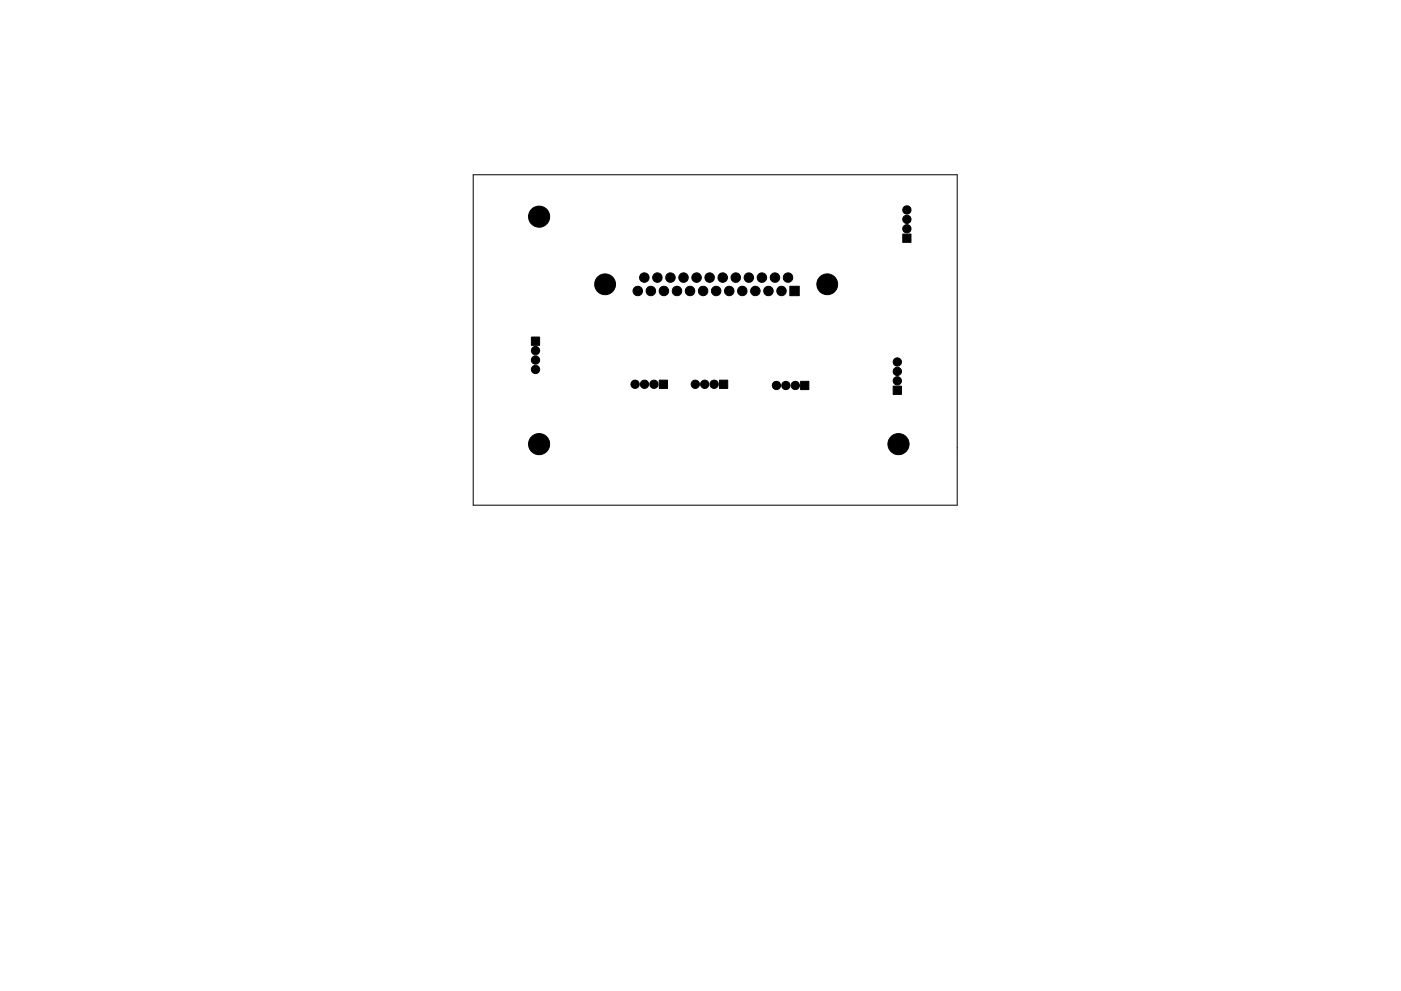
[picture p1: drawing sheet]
<svg xmlns="http://www.w3.org/2000/svg" width="297mm" height="210mm" viewBox="0 0 297 210" stroke-linecap="round" stroke-linejoin="round" font-family="sans-serif">
<path d="M100.3 37.1h102.6v70.1h-102.6z" fill="none" stroke="#000" stroke-width=".21"/>
<g fill="#000" stroke="#000" stroke-width=".21">
<path d="M191.4 49.7h1.8v1.7h-1.8zM112.7 71.5h1.7v1.8h-1.7zM167.5 60.7h2v2h-2zM139.8 80.7h1.7v1.7h-1.7zM152.5 80.7h1.8v1.7h-1.8zM169.7 80.9h1.8v1.8h-1.8zM189.4 81.9h1.7v1.8h-1.7z"/>
<circle cx="114.3" cy="46" r="2.24"/>
<circle cx="136.6" cy="58.9" r="1"/>
<circle cx="139.4" cy="58.9" r="1"/>
<circle cx="142.1" cy="58.9" r="1"/>
<circle cx="144.9" cy="58.9" r="1"/>
<circle cx="147.7" cy="58.9" r="1"/>
<circle cx="150.5" cy="58.9" r="1"/>
<circle cx="153.2" cy="58.9" r="1"/>
<circle cx="156" cy="58.9" r="1"/>
<circle cx="158.8" cy="58.9" r="1"/>
<circle cx="161.5" cy="58.9" r="1"/>
<circle cx="164.3" cy="58.9" r="1"/>
<circle cx="167.1" cy="58.9" r="1"/>
<circle cx="192.3" cy="44.5" r=".88"/>
<circle cx="192.3" cy="48.5" r=".88"/>
<circle cx="192.3" cy="46.5" r=".88"/>
<circle cx="113.5" cy="76.4" r=".88"/>
<circle cx="113.5" cy="74.4" r=".88"/>
<circle cx="113.5" cy="78.4" r=".88"/>
<circle cx="128.3" cy="60.3" r="2.21"/>
<circle cx="135.2" cy="61.7" r="1"/>
<circle cx="138" cy="61.7" r="1"/>
<circle cx="140.8" cy="61.7" r="1"/>
<circle cx="143.5" cy="61.7" r="1"/>
<circle cx="146.3" cy="61.7" r="1"/>
<circle cx="149.1" cy="61.7" r="1"/>
<circle cx="151.8" cy="61.7" r="1"/>
<circle cx="154.6" cy="61.7" r="1"/>
<circle cx="157.4" cy="61.7" r="1"/>
<circle cx="160.2" cy="61.7" r="1"/>
<circle cx="162.9" cy="61.7" r="1"/>
<circle cx="165.7" cy="61.7" r="1"/>
<circle cx="175.4" cy="60.3" r="2.21"/>
<circle cx="190.2" cy="76.8" r=".88"/>
<circle cx="190.2" cy="78.8" r=".88"/>
<circle cx="114.3" cy="94.2" r="2.24"/>
<circle cx="134.7" cy="81.5" r=".88"/>
<circle cx="136.7" cy="81.5" r=".88"/>
<circle cx="138.7" cy="81.5" r=".88"/>
<circle cx="147.4" cy="81.5" r=".88"/>
<circle cx="149.4" cy="81.5" r=".88"/>
<circle cx="151.4" cy="81.5" r=".88"/>
<circle cx="164.6" cy="81.8" r=".88"/>
<circle cx="166.6" cy="81.8" r=".88"/>
<circle cx="168.6" cy="81.8" r=".88"/>
<circle cx="190.2" cy="80.8" r=".88"/>
<circle cx="190.5" cy="94.2" r="2.24"/>
</g>
</svg>
